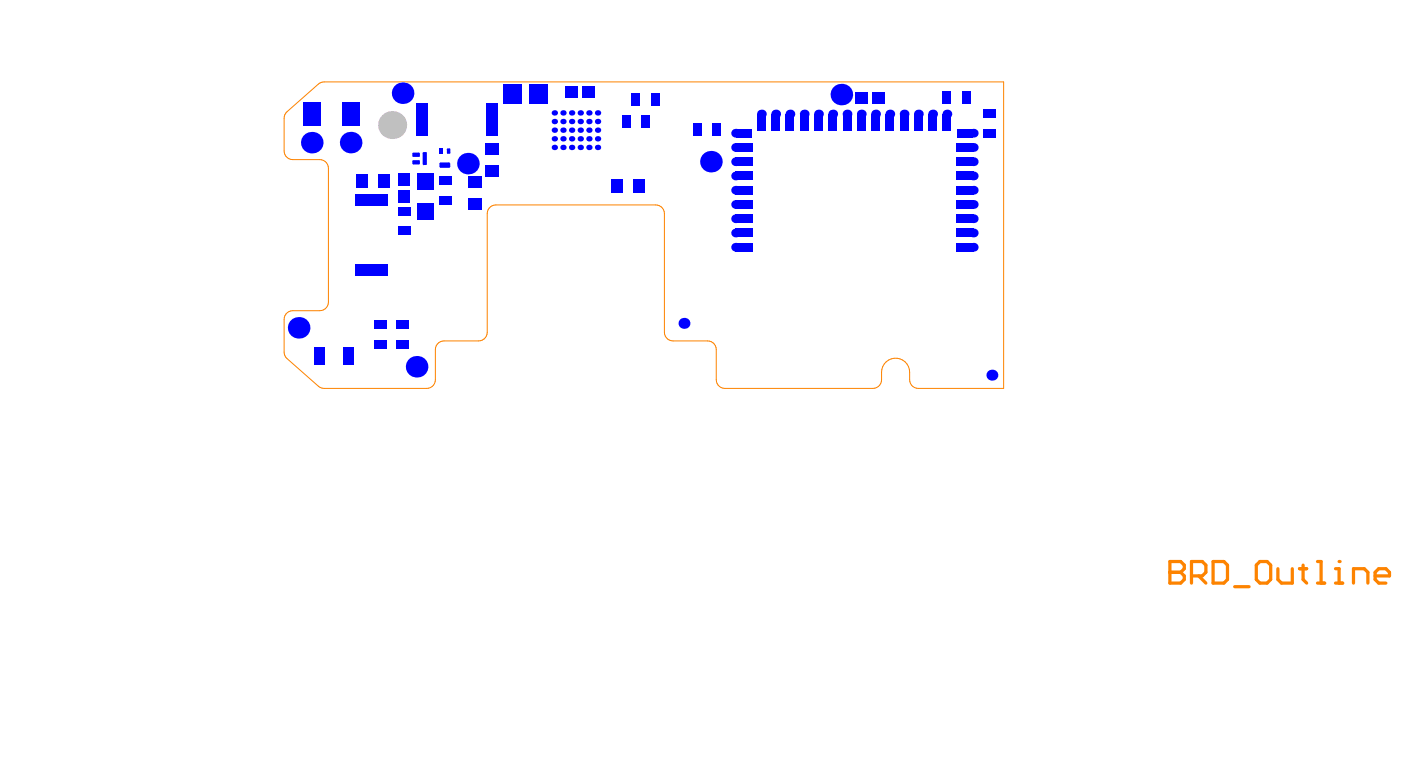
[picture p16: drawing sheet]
<svg xmlns="http://www.w3.org/2000/svg" width="216mm" height="118mm" viewBox="0 0 216 118" stroke-linecap="round" stroke-linejoin="round" font-family="sans-serif">
<path d="M44.2 17.2l4.9-4.2 .8-.4h104.8v47.2h-13.2a1.33 1.33 0 0 1-1.3-1.3 3 3 0 0 0-.7-2.8 2.16 2.16 0 0 0-2.4-.3 2.16 2.16 0 0 0-1.2 2 2.43 2.43 0 0 1-.3 1.9 1.33 1.33 0 0 1-1.1 .5h-22.8a1.33 1.33 0 0 1-1.3-1.3v-4.6a1.33 1.33 0 0 0-1.4-1.4h-5.3a1.33 1.33 0 0 1-1.3-1.3v-18.3a1.33 1.33 0 0 0-1.3-1.3h-24.7a1.33 1.33 0 0 0-1.3 1.3v18.3a1.33 1.33 0 0 1-1.3 1.3h-5.4a1.33 1.33 0 0 0-1.3 1.4v4.6a1.33 1.33 0 0 1-1.3 1.3h-16.2l-.5-.3-4.9-4.2a1.33 1.33 0 0 1-.4-1v-5.1a1.33 1.33 0 0 1 1.3-1.3h4.2a1.33 1.33 0 0 0 1.3-1.4v-20.6a1.33 1.33 0 0 0-1.3-1.3h-4.2a1.33 1.33 0 0 1-1.3-1.3v-5.1a1.33 1.33 0 0 1 .4-1z" fill="none" stroke="#fd8300" stroke-width=".15"/>
<path d="M180.3 86.5v3.3h1.6l.6-.5v-.6l-.6-.5h-1.6" fill="none" stroke="#fd8300" stroke-width=".5"/>
<circle cx="180.3" cy="88.2" r=".25" fill="#fd8300"/>
<g fill="none" stroke="#fd8300" stroke-width=".5">
<path d="M180.3 86.5h1.6l.6 .6v.5l-.6 .6h-1.6M183.6 88.7h1.7l.5-.5v-1.1l-.5-.6h-1.7v3.3M184.7 88.7l1.1 1.1M186.9 86.5h1.7l.6 .6v2.2l-.6 .5h-1.7zM190.3 90.4h2.2M193.6 87.1l.6-.6h1.1l.5 .6v2.2l-.5 .5h-1.1l-.6-.5zM196.9 87.6v1.7l.6 .5h1.6v-2.2M200.3 87.6h1.1M200.8 87.1v2.2l.6 .5M203 86.5h.6v3.3M203 89.8h1.1M205.8 89.8h1.1"/>
<path d="M205.8 87.6h.6v2.2"/>
</g>
<circle cx="206.4" cy="86.5" r=".25" fill="#fd8300"/>
<path d="M208.6 89.8v-2.2h1.6l.6 .6v1.6M211.9 88.7h2.2v-.5l-.5-.6h-1.1l-.6 .6v1.1l.6 .5h1.1" fill="none" stroke="#fd8300" stroke-width=".5"/>
<circle cx="60.4" cy="19.3" r="2.16" fill="#c0c0c0"/>
<g fill="#00f">
<path d="M48.4 53.5h1.6v2.7h-1.6z" fill-rule="evenodd"/>
<path d="M52.9 53.5h1.6v2.7h-1.6z" fill-rule="evenodd"/>
<path d="M54.9 26.8h1.7v2.1h-1.7z" fill-rule="evenodd"/>
<path d="M61 52.4h2v1.3h-2z" fill-rule="evenodd"/>
<path d="M61.3 34.9h2v1.3h-2z" fill-rule="evenodd"/>
<path d="M61.3 31.9h2v1.3h-2z" fill-rule="evenodd"/>
<path d="M63.5 24.8l.2-.1h.8l.2 .1v.4l-.2 .1h-.8l-.2-.1z" fill-rule="evenodd"/>
<path d="M61.4 26.8h1.8v1.8h-1.8z" fill-rule="evenodd"/>
<path d="M67.7 25.2l.2-.2h1.3l.2 .2v.5l-.2 .2h-1.3l-.2-.2z" fill-rule="evenodd"/>
<path d="M67.7 27.2h2v1.3h-2z" fill-rule="evenodd"/>
<path d="M74.8 25.4h2.1v1.7h-2.1z" fill-rule="evenodd"/>
<path d="M81.5 13.1h2.8v3h-2.8z" fill-rule="evenodd"/>
<path d="M89.8 13.4h1.9v1.7h-1.9z" fill-rule="evenodd"/>
<path d="M87.2 13.4h1.9v1.7h-1.9z" fill-rule="evenodd"/>
<path d="M94.2 27.7h1.7v2h-1.7z" fill-rule="evenodd"/>
<path d="M97.6 27.7h1.7v2h-1.7z" fill-rule="evenodd"/>
<path d="M95.8 17.7h1.3v2h-1.3z" fill-rule="evenodd"/>
<path d="M97.3 14.3h1.3v2h-1.3z" fill-rule="evenodd"/>
<path d="M100.3 14.3h1.3v2h-1.3z" fill-rule="evenodd"/>
<path d="M109.8 18.9h1.3v2h-1.3z" fill-rule="evenodd"/>
<path d="M106.8 18.9h1.3v2h-1.3z" fill-rule="evenodd"/>
<path d="M113.4 37.4h2.6v1.4h-2.6z" fill-rule="evenodd"/>
<path d="M113.4 30.8h2.6v1.4h-2.6z" fill-rule="evenodd"/>
<path d="M113.4 33h2.6v1.4h-2.6z" fill-rule="evenodd"/>
<path d="M113.4 35.2h2.6v1.4h-2.6z" fill-rule="evenodd"/>
<path d="M113.4 24.2h2.6v1.4h-2.6z" fill-rule="evenodd"/>
<path d="M113.4 26.4h2.6v1.4h-2.6z" fill-rule="evenodd"/>
<path d="M113.4 28.6h2.6v1.4h-2.6z" fill-rule="evenodd"/>
<path d="M113.4 19.8h2.4v1.4h-2.4z" fill-rule="evenodd"/>
<path d="M113.4 22h2.6v1.4h-2.6z" fill-rule="evenodd"/>
<path d="M116.7 17.6h1.3v2.6h-1.3z" fill-rule="evenodd"/>
<path d="M123.3 17.6h1.3v2.6h-1.3z" fill-rule="evenodd"/>
<path d="M121.1 17.6h1.3v2.6h-1.3z" fill-rule="evenodd"/>
<path d="M129.9 17.6h1.3v2.6h-1.3z" fill-rule="evenodd"/>
<path d="M127.7 17.6h1.3v2.6h-1.3z" fill-rule="evenodd"/>
<path d="M136.5 17.6h1.3v2.6h-1.3z" fill-rule="evenodd"/>
<path d="M134.3 17.6h1.3v2.6h-1.3z" fill-rule="evenodd"/>
<path d="M134.4 14.3h1.9v1.7h-1.9z" fill-rule="evenodd"/>
<path d="M145.2 17.6h1.4v2.6h-1.4z" fill-rule="evenodd"/>
<path d="M143 17.6h1.4v2.6h-1.4z" fill-rule="evenodd"/>
<path d="M140.8 17.6h1.4v2.6h-1.4z" fill-rule="evenodd"/>
<path d="M145.3 14h1.3v2h-1.3z" fill-rule="evenodd"/>
<path d="M147.4 37.4h2.6v1.4h-2.6z" fill-rule="evenodd"/>
<path d="M147.4 35.2h2.6v1.4h-2.6z" fill-rule="evenodd"/>
<path d="M147.4 33h2.6v1.4h-2.6z" fill-rule="evenodd"/>
<path d="M147.4 30.8h2.6v1.4h-2.6z" fill-rule="evenodd"/>
<path d="M147.4 28.6h2.6v1.4h-2.6z" fill-rule="evenodd"/>
<path d="M147.4 26.4h2.6v1.4h-2.6z" fill-rule="evenodd"/>
<path d="M147.4 24.2h2.6v1.4h-2.6z" fill-rule="evenodd"/>
<path d="M147.4 22h2.6v1.4h-2.6z" fill-rule="evenodd"/>
<path d="M147.5 19.8h2.5v1.4h-2.5z" fill-rule="evenodd"/>
<path d="M148.3 14h1.3v2h-1.3z" fill-rule="evenodd"/>
<path d="M46.7 15.8h2.7v3.6h-2.7z" fill-rule="evenodd"/>
<path d="M52.7 15.8h2.7v3.6h-2.7z" fill-rule="evenodd"/>
<path d="M61 49.4h2v1.3h-2z" fill-rule="evenodd"/>
<path d="M63.5 23.7l.2-.2h.8l.2 .2v.3l-.2 .2h-.8l-.2-.2z" fill-rule="evenodd"/>
<path d="M61.4 29.4h1.8v1.8h-1.8z" fill-rule="evenodd"/>
<path d="M67.7 22.9h.5v.8h-.5z" fill-rule="evenodd"/>
<path d="M68.9 23l.1-.1h.3l.1 .1v.6l-.1 .1h-.3l-.1-.1z" fill-rule="evenodd"/>
<path d="M67.7 30.2h2v1.3h-2z" fill-rule="evenodd"/>
<path d="M74.8 22h2.1v1.7h-2.1z" fill-rule="evenodd"/>
<path d="M74.9 15.9h1.9v5h-1.9z" fill-rule="evenodd"/>
<path d="M57.6 52.4h2v1.3h-2z" fill-rule="evenodd"/>
<path d="M72.2 30.6h2.1v1.7h-2.1z" fill-rule="evenodd"/>
<path d="M64.3 31.4h2.6v2.5h-2.6z" fill-rule="evenodd"/>
<path d="M72.2 27.2h2.1v1.7h-2.1z" fill-rule="evenodd"/>
<path d="M58.3 26.8h1.7v2.1h-1.7z" fill-rule="evenodd"/>
<path d="M64.3 26.7h2.6v2.6h-2.6z" fill-rule="evenodd"/>
<path d="M77.5 13.1h2.8v3h-2.8z" fill-rule="evenodd"/>
<path d="M98.8 17.7h1.3v2h-1.3z" fill-rule="evenodd"/>
<path d="M132.1 17.6h1.3v2.6h-1.3z" fill-rule="evenodd"/>
<path d="M125.5 17.6h1.3v2.6h-1.3z" fill-rule="evenodd"/>
<path d="M118.9 17.6h1.3v2.6h-1.3z" fill-rule="evenodd"/>
<path d="M131.8 14.3h1.9v1.7h-1.9z" fill-rule="evenodd"/>
<path d="M138.7 17.6h1.3v2.6h-1.3z" fill-rule="evenodd"/>
<path d="M151.5 19.9h2v1.3h-2z" fill-rule="evenodd"/>
<path d="M57.6 49.4h2v1.3h-2z" fill-rule="evenodd"/>
<path d="M65.1 23.6l.2-.2h.3l.2 .2v1.7l-.2 .1h-.3l-.2-.1z" fill-rule="evenodd"/>
<path d="M64.1 15.9h1.8v5h-1.8z" fill-rule="evenodd"/>
<path d="M151.5 16.9h2v1.3h-2z" fill-rule="evenodd"/>
<path d="M54.8 40.7h5v1.8h-5z" fill-rule="evenodd"/>
<path d="M54.8 29.9h5v1.8h-5z" fill-rule="evenodd"/>
</g>
<g fill="#00f">
<path d="M64.5 25.2h.2zM64.5 25.2h.2l-.2 .1z"/>
<path d="M64.5 24.7v.1zM64.5 24.7l.2 .1h-.2z"/>
<path d="M63.5 24.8h.2zM63.6 24.7h.1v.1h-.2z"/>
<path d="M63.7 25.2v.1zM63.5 25.2h.2v.1z"/>
<path d="M69.2 25.7h.2zM69.2 25.7h.2l-.2 .2z"/>
<path d="M69.2 25v.2zM69.2 25l.2 .2h-.2z"/>
<path d="M67.7 25.2h.2zM67.8 25.1l.1-.1v.2h-.2z"/>
<path d="M67.9 25.7v.2zM67.7 25.7h.2v.2z"/>
<path d="M64.5 24h.2zM64.5 24h.2l-.2 .2z"/>
<path d="M64.5 23.5v.2zM64.5 23.5l.2 .2h-.2z"/>
<path d="M63.5 23.7h.2zM63.6 23.6l.1-.1v.2h-.2z"/>
<path d="M63.7 24v.2zM63.5 24h.2v.2z"/>
<path d="M69 23.6v.1zM68.9 23.6h.1v.1z"/>
<path d="M69.3 23.6h.1zM69.3 23.6h.1l-.1 .1z"/>
<path d="M69.3 22.9v.1zM69.3 22.9l.1 .1h-.1z"/>
<path d="M68.9 23h.1zM68.9 22.9h.1v.1h-.1z"/>
<path d="M65.6 23.4v.2zM65.6 23.4l.2 .2h-.2z"/>
<path d="M65.1 23.6h.2zM65.2 23.5l.1-.1v.2h-.2z"/>
<path d="M65.3 25.3v.1zM65.1 25.3h.2v.1z"/>
<path d="M65.6 25.3h.2zM65.6 25.3h.2l-.2 .1z"/>
<circle cx="62" cy="14.4" r="1.66"/>
<circle cx="85.4" cy="17.4" r=".42"/>
<circle cx="85.4" cy="18.7" r=".42"/>
<circle cx="85.4" cy="20.1" r=".42"/>
<circle cx="85.4" cy="22.7" r=".42"/>
<circle cx="85.4" cy="21.4" r=".42"/>
<circle cx="90.8" cy="20.1" r=".42"/>
<circle cx="90.8" cy="18.7" r=".42"/>
<circle cx="89.4" cy="18.7" r=".42"/>
<circle cx="88.1" cy="18.7" r=".42"/>
<circle cx="92.1" cy="21.4" r=".42"/>
<circle cx="90.8" cy="21.4" r=".42"/>
<circle cx="89.4" cy="21.4" r=".42"/>
<circle cx="88.1" cy="21.4" r=".42"/>
<circle cx="86.8" cy="21.4" r=".42"/>
<circle cx="86.8" cy="20.1" r=".42"/>
<circle cx="86.8" cy="18.7" r=".42"/>
<circle cx="86.8" cy="17.4" r=".42"/>
<circle cx="86.8" cy="22.7" r=".42"/>
<circle cx="88.1" cy="17.4" r=".42"/>
<circle cx="88.1" cy="20.1" r=".42"/>
<circle cx="88.1" cy="22.7" r=".42"/>
<circle cx="89.4" cy="17.4" r=".42"/>
<circle cx="89.4" cy="20.1" r=".42"/>
<circle cx="89.4" cy="22.7" r=".42"/>
<circle cx="90.8" cy="17.4" r=".42"/>
<circle cx="90.8" cy="22.7" r=".42"/>
<circle cx="92.1" cy="17.4" r=".42"/>
<circle cx="92.1" cy="18.7" r=".42"/>
<circle cx="92.1" cy="20.1" r=".42"/>
<circle cx="92.1" cy="22.7" r=".42"/>
<circle cx="129.7" cy="14.6" r="1.66"/>
<circle cx="150" cy="38.1" r=".67"/>
<circle cx="150" cy="35.9" r=".67"/>
<circle cx="150" cy="33.7" r=".67"/>
<circle cx="150" cy="31.5" r=".67"/>
<circle cx="150" cy="29.3" r=".67"/>
<circle cx="150" cy="27.1" r=".67"/>
<circle cx="150" cy="24.9" r=".67"/>
<circle cx="150" cy="22.7" r=".67"/>
<circle cx="150" cy="20.5" r=".67"/>
<circle cx="48" cy="22" r="1.66"/>
<circle cx="54" cy="22" r="1.66"/>
<circle cx="109.6" cy="24.9" r="1.66"/>
<circle cx="117.3" cy="17.6" r=".67"/>
<circle cx="123.9" cy="17.6" r=".67"/>
<circle cx="121.7" cy="17.6" r=".67"/>
<circle cx="130.5" cy="17.6" r=".67"/>
<circle cx="128.3" cy="17.6" r=".67"/>
<circle cx="137.1" cy="17.6" r=".67"/>
<circle cx="134.9" cy="17.6" r=".67"/>
<circle cx="145.9" cy="17.6" r=".67"/>
<circle cx="143.7" cy="17.6" r=".67"/>
<circle cx="141.5" cy="17.6" r=".67"/>
<circle cx="113.4" cy="38.1" r=".67"/>
<circle cx="113.4" cy="31.5" r=".67"/>
<circle cx="113.4" cy="33.7" r=".67"/>
<circle cx="113.4" cy="35.9" r=".67"/>
<circle cx="113.4" cy="24.9" r=".67"/>
<circle cx="113.4" cy="27.1" r=".67"/>
<circle cx="113.4" cy="29.3" r=".67"/>
<circle cx="113.4" cy="20.5" r=".67"/>
<circle cx="113.4" cy="22.7" r=".67"/>
<circle cx="46" cy="50.5" r="1.66"/>
<circle cx="64.2" cy="56.5" r="1.66"/>
<circle cx="72.1" cy="25.2" r="1.66"/>
<circle cx="105.4" cy="49.8" r=".84"/>
<circle cx="132.7" cy="17.6" r=".67"/>
<circle cx="126.1" cy="17.6" r=".67"/>
<circle cx="119.5" cy="17.6" r=".67"/>
<circle cx="152.9" cy="57.8" r=".84"/>
<circle cx="139.3" cy="17.6" r=".67"/>
</g>
</svg>
